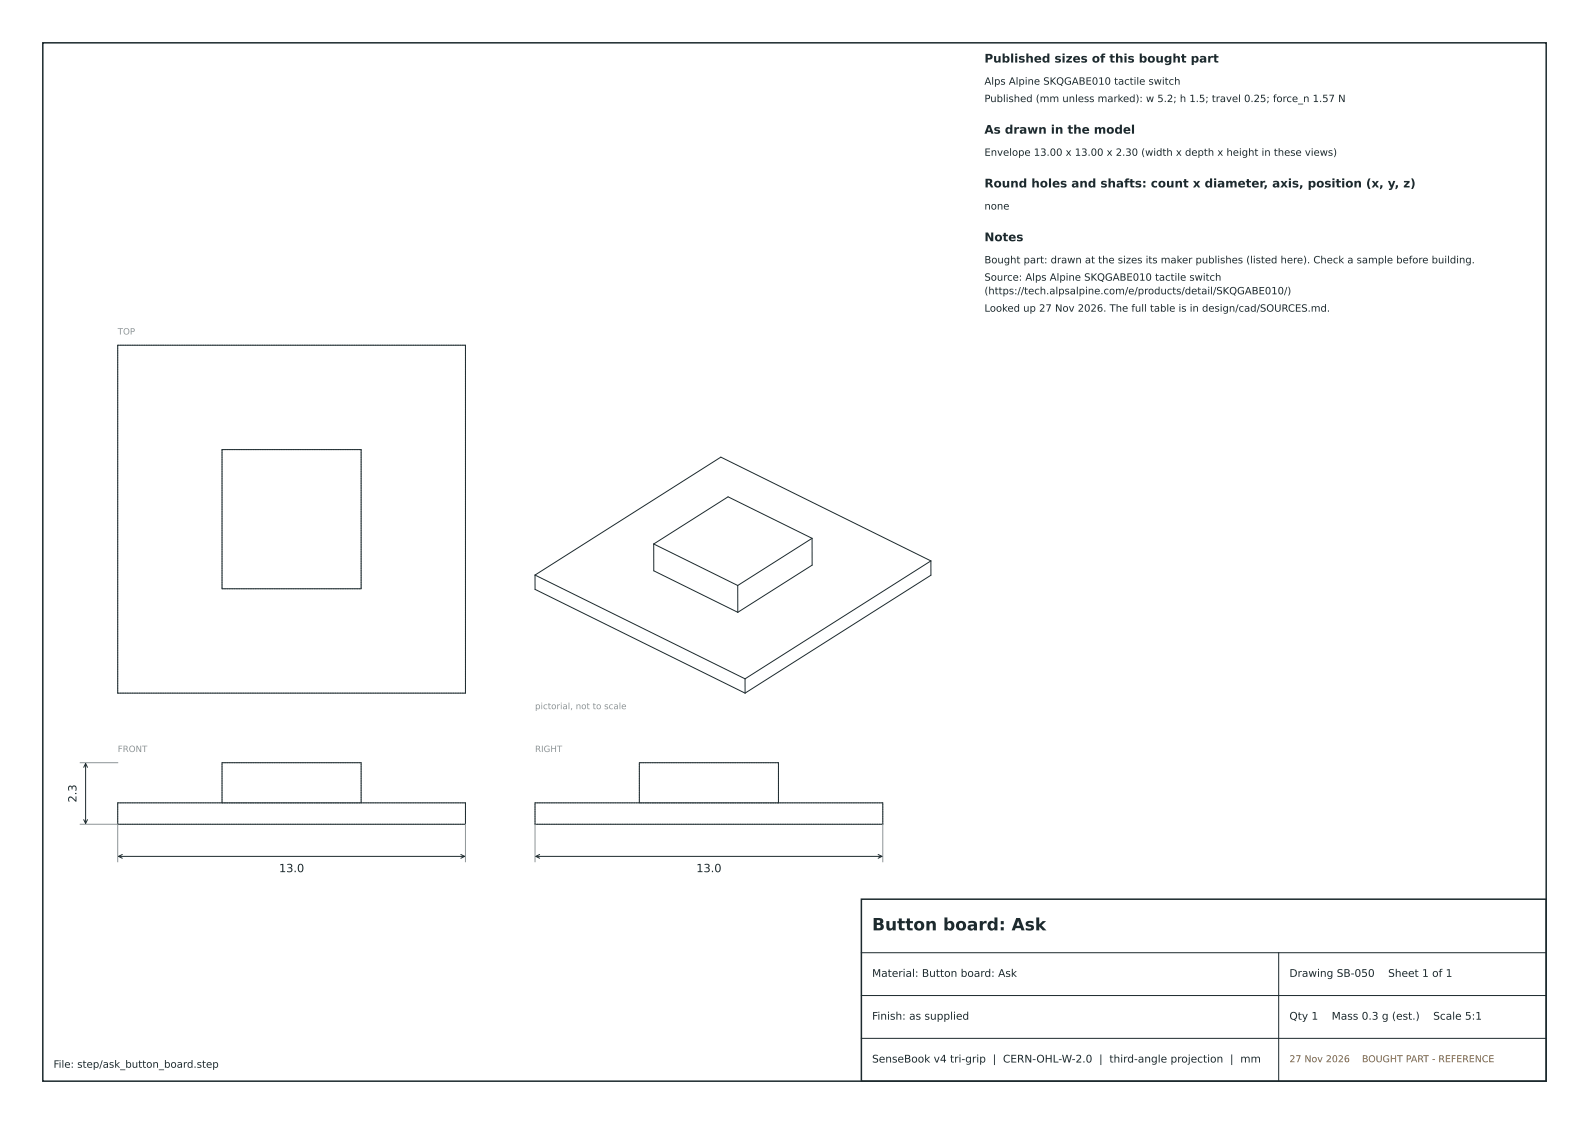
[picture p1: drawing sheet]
<svg xmlns="http://www.w3.org/2000/svg" width="297mm" height="210mm" viewBox="0 0 297 210" stroke-linecap="round" stroke-linejoin="round" font-family="sans-serif">
<defs><g id="words">
<text font-size="3.2" fill="#1d2a2e" x="163" y="173.8">Button board: Ask</text>
<g font-size="2.2" fill="#1d2a2e">
<text x="184" y="11.7">Published sizes of this bought part</text>
<text x="184" y="25">As drawn in the model</text>
<text x="184" y="35">Round holes and shafts: count x diameter, axis, position (x, y, z)</text>
<text x="184" y="45.1">Notes</text>
</g>
<g font-size="2.1" fill="#1d2a2e">
<text x="14.3" y="149.9" transform="rotate(-90 14.3 149.9)">2.3</text>
<text x="52.1" y="162.9">13.0</text>
<text x="130.1" y="162.9">13.0</text>
</g>
<g font-size="2" fill="#1d2a2e">
<text x="163" y="182.5">Material: Button board: Ask</text>
<text x="241" y="182.5">Drawing SB-050</text>
<text x="259.5" y="182.5">Sheet 1 of 1</text>
<text x="163" y="190.5">Finish: as supplied</text>
<text x="241" y="190.5">Qty 1</text>
<text x="248.9" y="190.5">Mass 0.3 g (est.)</text>
<text x="267.9" y="190.5">Scale 5:1</text>
<text x="163" y="198.5">SenseBook v4 tri-grip | CERN-OHL-W-2.0 | third-angle projection | mm</text>
</g>
<g font-size="1.9" fill="#1d2a2e">
<text x="184" y="15.8">Alps Alpine SKQGABE010 tactile switch</text>
<text x="184" y="19.1">Published (mm unless marked): w 5.2; h 1.5; travel 0.25; force_n 1.57 N</text>
<text x="184" y="29.1">Envelope 13.00 x 13.00 x 2.30 (width x depth x height in these views)</text>
<text x="184" y="39.2">none</text>
<text x="184" y="49.2">Bought part: drawn at the sizes its maker publishes (listed here). Check a sample before building.</text>
<text x="184" y="52.4">Source: Alps Alpine SKQGABE010 tactile switch</text>
<text x="184" y="55">(https://tech.alpsalpine.com/e/products/detail/SKQGABE010/)</text>
<text x="184" y="58.2">Looked up 27 Nov 2026. The full table is in design/cad/SOURCES.md.</text>
<text x="10" y="199.5">File: step/ask_button_board.step</text>
</g>
<g font-size="1.8" fill="#b0600f">
<text x="241" y="198.5">27 Nov 2026</text>
<text x="254.6" y="198.5">BOUGHT PART - REFERENCE</text>
</g>
<g font-size="1.6" fill="#8a979b">
<text x="22" y="62.5">TOP</text>
<text x="100" y="132.5">pictorial, not to scale</text>
<text x="22" y="140.5">FRONT</text>
<text x="100" y="140.5">RIGHT</text>
</g>
</g></defs>
<path d="M8 8h281v194h-281zM161 168h128v34h-128z" fill="none" stroke="#1d2a2e" stroke-width=".28"/>
<g fill="none" stroke="#8a979b" stroke-width=".19" stroke-dasharray=".3 .2" stroke-linecap="butt">
<path d="M22 64.5v65M22 64.5h65M87 64.5v65M41.5 84v26M41.5 84h26M67.5 84v26M41.5 110h26M22 129.5h65M22 154v-4M22 154h65M22 150h65M41.5 150v-7.5"/>
<path d="M41.5 150h26M41.5 142.5h26M67.5 150v-7.5M87 154v-4M100 154v-4M119.5 150v-7.5M145.5 150v-7.5M145.5 142.5h-26M145.5 150h-26M165 154v-4M165 150h-65M165 154h-65"/>
</g>
<g fill="none" stroke="#1d2a2e" stroke-width=".19">
<path d="M22 64.5h65v65h-65zM41.5 84h26v26h-26zM100 107.4v2.7l39.3 19.4M100 107.4l39.3 19.4M122.2 101.6v5l15.7 7.8M122.2 101.6l15.7 7.8M137.9 109.4v5M151.8 100.6l-15.7-7.8-13.9 8.8M151.8 100.6v5l-13.9 8.8M151.8 100.6l-13.9 8.8M174 104.8l-39.3-19.4-34.7 22M174 104.8v2.7l-34.7 22"/>
<path d="M174 104.8l-34.7 22M139.3 126.8v2.7M15.6 143.4l.4-.7 .4 .7M15.6 153.1l.4 .7 .4-.7M16 142.7v11.1M22 150h65v4h-65zM22.2 160h64.6M22.9 159.6l-.7 .4 .7 .4M41.5 150v-7.5h26v7.5M86.1 159.6l.7 .4-.7 .4M100 150h65v4h-65zM100.2 160h64.6"/>
<path d="M100.9 159.6l-.7 .4 .7 .4M119.5 150v-7.5h26v7.5M164.1 159.6l.7 .4-.7 .4M161 178h128M239 178v24M161 194h128M161 186h128"/>
</g>
<path d="M15 154h7v7M15 142.5h7M87 154v7M100 154v7M165 154v7" fill="none" stroke="#8a979b" stroke-width=".19"/>
<use href="#words"/>
</svg>
